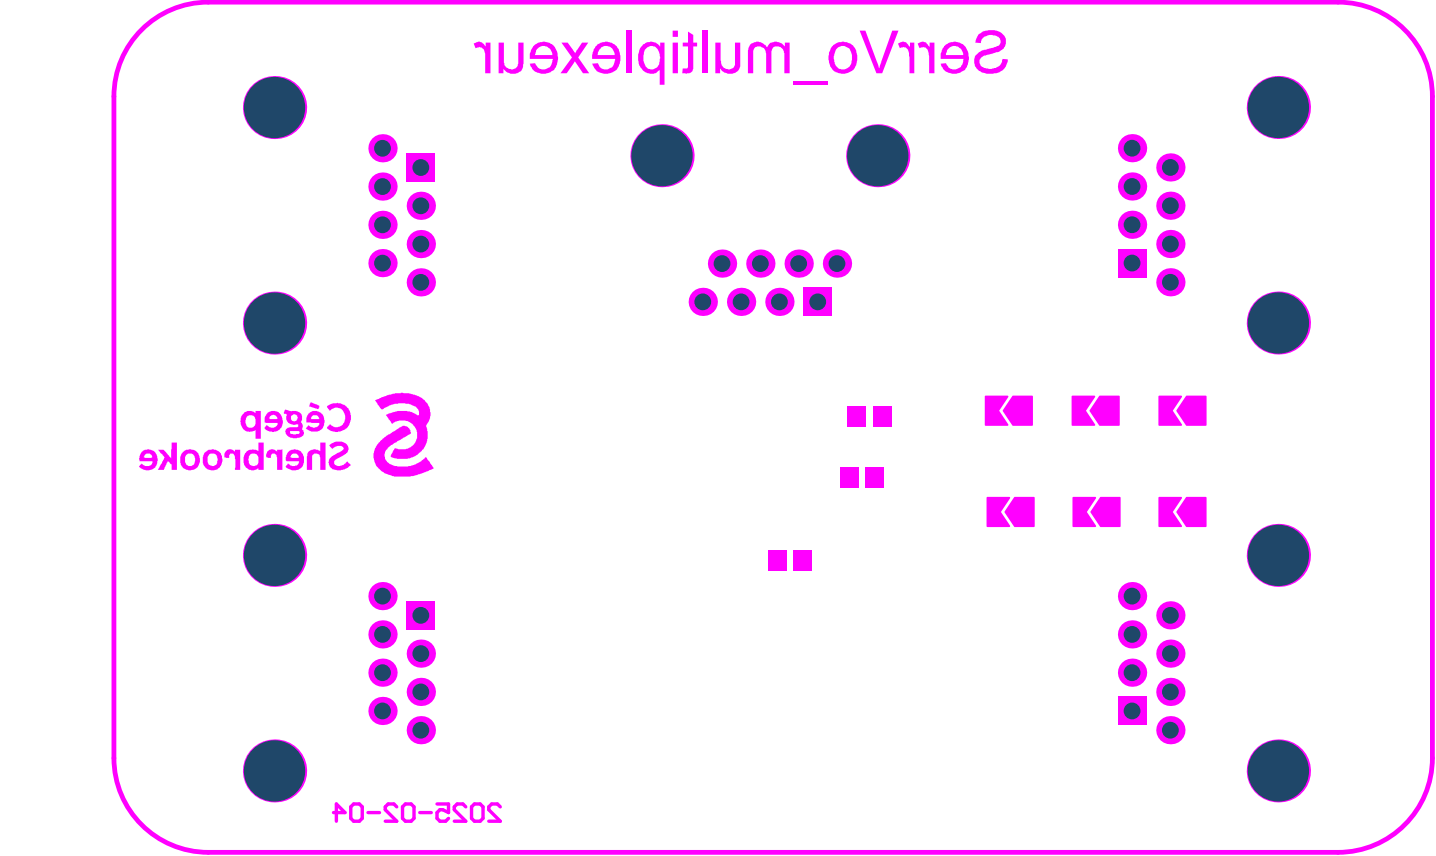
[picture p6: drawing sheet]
<svg xmlns="http://www.w3.org/2000/svg" width="253mm" height="151mm" viewBox="0 0 253 151" stroke-linecap="round" stroke-linejoin="round" font-family="sans-serif">
<path d="M24.5 5.8a16.6 16.6 0 0 1 12.2-5.4h199.3a16.6 16.6 0 0 1 16.7 16.6v116.7a16.6 16.6 0 0 1-16.7 16.6h-199.3a16.6 16.6 0 0 1-16.6-16.6v-116.7a16.6 16.6 0 0 1 4.4-11.2z" fill="none" stroke="#f0f" stroke-width=".84"/>
<g fill="#f0f">
<path d="M172.5 6.2a3.4 3.4 0 0 1 4.5 0 1.87 1.87 0 0 1-1.3 3l-1.2 .4a2.06 2.06 0 0 0-1.6 .9 1.25 1.25 0 0 0 1.2 1.6 2.35 2.35 0 0 0 2.5-.9l.2-.8 1 .1a2.81 2.81 0 0 1-3.3 2.5 2.68 2.68 0 0 1-2.7-1.9 1.93 1.93 0 0 1 1.4-2.1l1.4-.5a2.88 2.88 0 0 0 1.8-.7 1.12 1.12 0 0 0-1.3-1.6 2.07 2.07 0 0 0-2 .8l-.1 .6-1-.1z"/>
<path d="M161.9 7.7a1.26 1.26 0 0 1 2 .5l.1 .1v-.8h.8v5.4h-.9l-.1-3.3a1.1 1.1 0 0 0-1.3-1.2l-.3 .1z"/>
<path d="M158.4 7.7a1.26 1.26 0 0 1 2 .5l.1 .1v-.8h.8v5.4h-.9l-.1-3.3a1.1 1.1 0 0 0-1.3-1.2l-.3 .1z"/>
<path d="M151.6 5.4h1l2.5 6.7 2.3-6.7h1.1l-2.9 7.5h-1z"/>
<path d="M139.9 14.3h6.1v.7h-6.1z"/>
<path d="M132.3 7.9a1.97 1.97 0 0 1 3 .5 1.71 1.71 0 0 1 3-.4l.1 .3v-.8h.9v5.4h-.9v-3.1a1.36 1.36 0 0 0-2-1.4l-.3 .6v3.9h-1v-3.1a1.33 1.33 0 0 0-.5-1.3 1.33 1.33 0 0 0-1.4-.1l-.3 .6v3.9h-1v-4z"/>
<path d="M126.2 7.5h.9v3.1a1.48 1.48 0 0 0 1.2 1.6 1.08 1.08 0 0 0 1.1-.3 1.08 1.08 0 0 0 .2-1.2v-3.2h1v3.3a1.77 1.77 0 0 1-.6 1.9 1.77 1.77 0 0 1-2 .1 1.51 1.51 0 0 1-1-.7v.8h-.8z"/>
<path d="M123.9 5.4h.9v7.5h-.9z"/>
<path d="M121.4 5.6l.9 .6v1.3h.7v.7h-.7v3.1a1.9 1.9 0 0 1-.4 1.5l-.8 .2-.8-.1 .1-.8h.4a.51 .51 0 0 0 .6-.7v-3.2h-1v-.7h1z"/>
<path d="M110.5 5.4h1v7.5h-1z"/>
<path d="M99 7.5h1.1l1.3 1.7v.2l1.3-1.9h1.1l-1.8 2.6 1.9 2.8h-1.1l-1.4-2.1-1.4 2.1h-1.1l2-2.8z"/>
<path d="M88 7.5h.9v3.1a1.33 1.33 0 0 0 .8 1.5 1.33 1.33 0 0 0 1.6-.5l.1-4.1h.9v3.6a1.84 1.84 0 0 1-.9 1.7 1.84 1.84 0 0 1-1.9 0l-.7-.7v.8h-.8z"/>
<path d="M83.6 7.7a1.29 1.29 0 0 1 2.1 .6v-.8h.8v5.4h-.9v-3a1.31 1.31 0 0 0-.9-1.5l-.1-.1-.7 .2z"/>
<path d="M54.7 71.1l-.2 .6 1.1 .4a.45 .45 0 0 0 .6 0 .45 .45 0 0 0 .1-.5l-1.3-.6zM66.1 70.6l1 1.4a.3 .3 0 0 0 .3 .2 .3 .3 0 0 0 .3-.2l1.3-.6 1.2-.2a4.1 4.1 0 0 1 3.5 1l.2 .5a.34 .34 0 0 1 0 .4 .34 .34 0 0 1-.3 .1 4.7 4.7 0 0 0-4.3-.5l-1.2 .5 .8 1.1a.29 .29 0 0 0 .2 .4 .29 .29 0 0 0 .3-.1 2.6 2.6 0 0 1 3.9 .9 2.6 2.6 0 0 1-1.5 3.7h-.2a3.6 3.6 0 0 1-1.9-.1l-.7 1.2a.34 .34 0 0 0 0 .3 .34 .34 0 0 0 .3 .2l.7 .1h.8a4.3 4.3 0 0 0 4.6-3.4v-1.5l-.2-.7 .2-.6a3 3 0 0 0-.8-4.3l-.4-.4-1-.4-1-.2-1.5-.1-2.1 .3zM57.7 71.6l.1 .4 .4 .5a1.53 1.53 0 0 1 1.7-.5 1.53 1.53 0 0 1 1 1.4v.3a1.56 1.56 0 0 1-.9 1.5 1.56 1.56 0 0 1-1.8-.3l-.3 .3a.3 .3 0 0 0-.2 .3 .3 .3 0 0 0 .3 .3l.4 .2 .5 .1a2.68 2.68 0 0 0 2.5-.8l.3-.6a2.55 2.55 0 0 0-.7-3.1 3.3 3.3 0 0 0-3.2 0zM50.2 72.3l-.1 .4a.24 .24 0 0 0 0 .3 .24 .24 0 0 0 .4 0l.1 .1a1.35 1.35 0 0 0 .3 1.5 1.35 1.35 0 0 0 1.4 .3 .23 .23 0 0 1 .3 .1 .23 .23 0 0 1-.1 .3l-1.3 .1a.83 .83 0 0 0-.8 .6 .83 .83 0 0 0 .3 .9 2.19 2.19 0 0 0 2.8-.2v-.7a.28 .28 0 0 1-.2-.2 .28 .28 0 0 1 .1-.4v-.5a.53 .53 0 0 1-.1-.9 1.29 1.29 0 0 0-1.6-1.5l-.4 .1-.8-.4zM42.8 73.1a1.98 1.98 0 0 0 .6 2.9l.1 .1a2.2 2.2 0 0 0 1.5-.2l.1 1.5h.9v-4.9h-.9v.3l-.2-.1a1.6 1.6 0 0 0-1.9 .1zM47.6 73.4a.78 .78 0 0 1 .8-.2 .78 .78 0 0 1 .6 .6l-1 .1a.3 .3 0 0 1-.5-.1 .3 .3 0 0 1 .1-.4zM54.9 73.6a.78 .78 0 0 1 .8-.4 .78 .78 0 0 1 .6 .6l-1.4 .1zM51.3 73.7a.61 .61 0 0 1 1.2 0 .61 .61 0 0 1-1.2 0zM43.5 73.6a.93 .93 0 0 1 1.1-.2 .93 .93 0 0 1 .5 1 .9 .9 0 0 1-.9 1 .9 .9 0 0 1-.9-1zM54.4 73v.1a1.49 1.49 0 0 0-.4 1.4l2.4 .1a1.09 1.09 0 0 1-1.6 .7l-.4-.3-.3 .4a.3 .3 0 0 0 0 .3 .3 .3 0 0 0 .3 .2 1.84 1.84 0 0 0 2.9-1.5l-.3-1.1a1.61 1.61 0 0 0-2.6-.3zM47 73a1.53 1.53 0 0 0-.2 1.5l1.7 .1a.28 .28 0 0 1 .4 0 .28 .28 0 0 1 .1 .3 1.19 1.19 0 0 1-2 0l-.1 .3a.34 .34 0 0 0 0 .6 2.05 2.05 0 0 0 2.8-.5 2.19 2.19 0 0 0 0-1.7 1.56 1.56 0 0 0-2.5-.7zM51.2 76h1.2a.29 .29 0 0 1 .5 .3 .29 .29 0 0 1-.5 .2h-.8a.37 .37 0 0 1-.4-.1 .37 .37 0 0 1 0-.4zM58.1 78.5a.53 .53 0 0 0 .3 .5 .53 .53 0 0 0 .6-.1 1.26 1.26 0 0 1 1.6 0v.1a.34 .34 0 0 1-.3 .5l-.8 .4a3 3 0 0 0-1.5 1.2v.2a1.44 1.44 0 0 0 1.5 1.7 3.2 3.2 0 0 0 2.4-1l-.7-.6a1.67 1.67 0 0 1-2.1 .6 .64 .64 0 0 1-.2-.6 .64 .64 0 0 1 .6-.5l.6-.4a1.73 1.73 0 0 0 1.4-1.3 1.55 1.55 0 0 0-2-1.3l-.6 .1zM47.1 79.7l-.2 .5a.47 .47 0 0 0 .5 .6h.4a.53 .53 0 0 1 .4-.8 .53 .53 0 0 1 .6 .6l.1 2.3h.9v-3.7l-.5 .1a.28 .28 0 0 0-.3 0 .28 .28 0 0 0-.1 .4 1.14 1.14 0 0 0-1.8 0zM39.7 79.7l-.1 .6a.34 .34 0 0 0 .2 .5h.6a.49 .49 0 0 1 .2-.7 .49 .49 0 0 1 .7 .2l.2 .7-.1 1.9h1v-3.6h-1v.4a1.05 1.05 0 0 0-1.7 0zM25.5 80.3a.79 .79 0 0 1 .8-.3 .79 .79 0 0 1 .6 .6l-.2 .2h-1.2l-.1-.1zM51.3 80.3a.77 .77 0 0 1 .9-.3 .77 .77 0 0 1 .5 .8h-1.3a.24 .24 0 0 1-.2-.2 .24 .24 0 0 1 .1-.3zM32.8 80.3a.98 .98 0 0 1 1.2-.2 .98 .98 0 0 1 .4 1.2 .91 .91 0 0 1-1 .9 .91 .91 0 0 1-.8-1.2v-.4zM36.9 80.2a.96 .96 0 0 1 1-.1 .96 .96 0 0 1 .5 1 1.03 1.03 0 0 1-.8 1.1 .93 .93 0 0 1-1-1.2v-.4zM44 80.3a.94 .94 0 0 1 1.2-.2 .94 .94 0 0 1 .4 1.2 .85 .85 0 0 1-.9 .9 .85 .85 0 0 1-.8-.9l-.1-.4zM66.8 78.1a3.5 3.5 0 0 0 2 5.7l.7 .3h2.9l1.9-.5 1.8-.8a.27 .27 0 0 0 .3-.2 .27 .27 0 0 0-.1-.3l-1.2-1.7-.8 .8-1.8 .8-2.4 .1-1.1-.3a1.75 1.75 0 0 1-1.2-1.6 1.75 1.75 0 0 1 1-1.7l.7-.6h.4l2.2-1.5a.29 .29 0 0 0 .4-.1 .29 .29 0 0 0-.1-.4 1.18 1.18 0 0 0-.8-.9 1.18 1.18 0 0 0-1.2 .3l-2.2 1.3zM27.9 79.3l.9 1a.48 .48 0 0 1 0 .9l-.2 .5-.2 .1-.6 1.1h1.1l.6-1.5h.2l.2 .1a1.11 1.11 0 0 1 .4 1.4h.9v-4.8h-.9l-.1 2.8-1.4-1.6zM54.5 79.6v.1a.67 .67 0 0 0-.3 .7l-.1 2.5h1v-1.5a1.33 1.33 0 0 1 .3-1.4h.1a.8 .8 0 0 1 1 .9v2h.9v-4.8h-.9v1.1a.21 .21 0 0 1 0 .3 .21 .21 0 0 1-.3 0v-.1a1.72 1.72 0 0 0-1.7 .2zM32.2 79.8a2.28 2.28 0 0 0 .2 2.8 2.08 2.08 0 0 0 2.6-.4 2.01 2.01 0 0 0-.7-2.8l-.6-.1a1.63 1.63 0 0 0-1.5 .5zM36 79.9v.1a1.91 1.91 0 0 0 1 2.9 1.71 1.71 0 0 0 2.2-2.2 1.57 1.57 0 0 0-2-1.4h-.4zM24.9 79.8a1.92 1.92 0 0 0-.3 1.6h2a.23 .23 0 0 1 .3 .1 .23 .23 0 0 1-.1 .3 1.1 1.1 0 0 1-1.7 .1l-.2-.1-.2 .2a.26 .26 0 0 0-.2 .3 .26 .26 0 0 0 .3 .2 1.83 1.83 0 0 0 2.9-.8v-.2a1.91 1.91 0 0 0-.6-2 1.74 1.74 0 0 0-2 .1zM43.2 79.9a2.16 2.16 0 0 0 .6 2.9 1.51 1.51 0 0 0 1.7-.2l.1-.1v.4h.9v-4.8h-.9v1.5l-.2-.1a1.97 1.97 0 0 0-2 .3zM50.7 79.9l-.3 .7a.52 .52 0 0 0 .3 .8h1.6a.26 .26 0 0 1 .5 0 .26 .26 0 0 1-.2 .4 1.06 1.06 0 0 1-1.7 0h-.2v.2a.3 .3 0 0 0-.3 .4 .3 .3 0 0 0 .3 .2 1.82 1.82 0 0 0 2.7-.6l.2-.6a1.77 1.77 0 0 0-2.2-2.1z"/>
<path d="M167.2 8.6a1.58 1.58 0 0 1 1.7-.3 1.58 1.58 0 0 1 1 1.4h-3zM166.5 8.1l-.3 .7a2.31 2.31 0 0 0-.3 1.6h4.1l-.1 .1a1.5 1.5 0 0 1-.9 1.6 1.49 1.49 0 0 1-2.1-.8v-.2l-1 .1 .1 .2a2.44 2.44 0 0 0 3.9 1.1l.2-.1a3.2 3.2 0 0 0-.4-4.6 2.84 2.84 0 0 0-3.2 .3z"/>
<path d="M147.5 8.7a1.61 1.61 0 0 1 1.8-.4 1.61 1.61 0 0 1 1 1.7v.2a1.81 1.81 0 0 1-1.4 2 1.6 1.6 0 0 1-1.8-1.6v-.7zM146.7 8.2a3.5 3.5 0 0 0 .4 4.4 2.67 2.67 0 0 0 3.9-1.1 3.5 3.5 0 0 0-.7-3.6h-.1a2.86 2.86 0 0 0-3.5 .3z"/>
<path d="M118.6 5.4v1.1h1v-1.1zM118.6 7.5v5.4h1v-5.4z"/>
<path d="M113.4 7.9a3.5 3.5 0 0 0-.3 4.1 2.05 2.05 0 0 0 3.3 .3v2.7h.8v-7.5h-.7v.7a2.1 2.1 0 0 0-3.1-.3zM113.7 8.8a1.38 1.38 0 0 1 1.5-.6 1.38 1.38 0 0 1 1.1 1.2l.1 .3a2.4 2.4 0 0 1-.7 2.3 1.26 1.26 0 0 1-2-.9l-.2-.4v-.9z"/>
<path d="M105.8 8.6a1.53 1.53 0 0 1 1.7-.3 1.53 1.53 0 0 1 .9 1.4h-3zM105 8.2l-.5 1.1-.1 1.1h4.1a1.66 1.66 0 0 1-.9 1.6 1.66 1.66 0 0 1-1.8-.2l-.3-.7-1.1 .1a2.57 2.57 0 0 0 4.2 1.2 3.3 3.3 0 0 0-.3-4.6 2.79 2.79 0 0 0-3.3 .4z"/>
<path d="M94.7 8.6a1.58 1.58 0 0 1 1.7-.3 1.58 1.58 0 0 1 1 1.4h-3zM94 8.1l-.3 .7a2.31 2.31 0 0 0-.3 1.6h4.1a1.67 1.67 0 0 1-.8 1.6 1.67 1.67 0 0 1-1.8-.1l-.5-.8-1 .1 .1 .2a2.44 2.44 0 0 0 3.9 1.1l.2-.1a3.3 3.3 0 0 0-.3-4.6 2.96 2.96 0 0 0-3.3 .3z"/>
</g>
<path d="M58.8 143.3h2.1l-1.6-1.5v3.1M62.4 141.8h1l.5 .5v2l-.5 .6h-1l-.5-.6v-2zM64.9 143.3h2M70 142.3l-.5-.5h-1l-.5 .5v.5l2 2.1h-2M71 142.3l.5-.5h1l.5 .5v2l-.5 .6h-1l-.5-.6zM74 143.3h2.1M77.1 141.8h2v1.5l-1-.5h-.5l-.5 .5v1l.5 .6h1l.5-.6M82.2 142.3l-.5-.5h-1.1l-.5 .5v.5l2.1 2.1h-2.1M83.7 141.8h1l.5 .5v2l-.5 .6h-1l-.5-.6v-2zM88.2 142.3l-.5-.5h-1l-.5 .5v.5l2 2.1h-2" fill="none" stroke="#f0f" stroke-width=".6"/>
<circle cx="67.5" cy="125.4" r="2.49" fill="#f0f"/>
<circle cx="67.5" cy="125.4" r="1.48" fill="#1f4769"/>
<circle cx="74.2" cy="122" r="2.49" fill="#f0f"/>
<circle cx="74.2" cy="122" r="1.48" fill="#1f4769"/>
<circle cx="74.2" cy="128.8" r="2.49" fill="#f0f"/>
<circle cx="74.2" cy="128.8" r="1.48" fill="#1f4769"/>
<circle cx="74.2" cy="115.3" r="2.49" fill="#f0f"/>
<circle cx="74.2" cy="115.3" r="1.48" fill="#1f4769"/>
<circle cx="67.5" cy="111.9" r="2.49" fill="#f0f"/>
<circle cx="67.5" cy="111.9" r="1.48" fill="#1f4769"/>
<circle cx="67.5" cy="118.7" r="2.49" fill="#f0f"/>
<circle cx="67.5" cy="118.7" r="1.48" fill="#1f4769"/>
<circle cx="67.5" cy="105.1" r="2.49" fill="#f0f"/>
<circle cx="67.5" cy="105.1" r="1.48" fill="#1f4769"/>
<path d="M71.7 106h5v5h-5z" fill-rule="evenodd" fill="#f0f"/>
<circle cx="74.2" cy="108.5" r="1.48" fill="#1f4769"/>
<circle cx="67.5" cy="46.4" r="2.49" fill="#f0f"/>
<circle cx="67.5" cy="46.4" r="1.48" fill="#1f4769"/>
<path d="M71.7 27.1h5v4.9h-5z" fill-rule="evenodd" fill="#f0f"/>
<circle cx="74.2" cy="29.5" r="1.48" fill="#1f4769"/>
<circle cx="67.5" cy="26.2" r="2.49" fill="#f0f"/>
<circle cx="67.5" cy="26.2" r="1.48" fill="#1f4769"/>
<circle cx="67.5" cy="32.9" r="2.49" fill="#f0f"/>
<circle cx="67.5" cy="32.9" r="1.48" fill="#1f4769"/>
<circle cx="74.2" cy="49.8" r="2.49" fill="#f0f"/>
<circle cx="74.2" cy="49.8" r="1.48" fill="#1f4769"/>
<circle cx="67.5" cy="39.7" r="2.49" fill="#f0f"/>
<circle cx="67.5" cy="39.7" r="1.48" fill="#1f4769"/>
<circle cx="74.2" cy="43.1" r="2.49" fill="#f0f"/>
<circle cx="74.2" cy="43.1" r="1.48" fill="#1f4769"/>
<circle cx="74.2" cy="36.3" r="2.49" fill="#f0f"/>
<circle cx="74.2" cy="36.3" r="1.48" fill="#1f4769"/>
<circle cx="154.8" cy="27.5" r="5.6" fill="#f0f"/>
<circle cx="154.8" cy="27.5" r="5.4" fill="#1f4769"/>
<circle cx="225.5" cy="19" r="5.6" fill="#f0f"/>
<circle cx="225.5" cy="19" r="5.4" fill="#1f4769"/>
<circle cx="116.8" cy="27.5" r="5.6" fill="#f0f"/>
<circle cx="116.8" cy="27.5" r="5.4" fill="#1f4769"/>
<circle cx="48.4" cy="98" r="5.6" fill="#f0f"/>
<circle cx="48.4" cy="98" r="5.4" fill="#1f4769"/>
<circle cx="48.4" cy="136" r="5.6" fill="#f0f"/>
<circle cx="48.4" cy="136" r="5.4" fill="#1f4769"/>
<circle cx="48.4" cy="19" r="5.6" fill="#f0f"/>
<circle cx="48.4" cy="19" r="5.4" fill="#1f4769"/>
<circle cx="48.4" cy="57" r="5.6" fill="#f0f"/>
<circle cx="48.4" cy="57" r="5.4" fill="#1f4769"/>
<circle cx="206.4" cy="108.5" r="2.49" fill="#f0f"/>
<circle cx="206.4" cy="108.5" r="1.48" fill="#1f4769"/>
<circle cx="225.5" cy="136" r="5.6" fill="#f0f"/>
<circle cx="225.5" cy="136" r="5.4" fill="#1f4769"/>
<circle cx="225.5" cy="98" r="5.6" fill="#f0f"/>
<circle cx="225.5" cy="98" r="5.4" fill="#1f4769"/>
<circle cx="199.7" cy="111.9" r="2.49" fill="#f0f"/>
<circle cx="199.7" cy="111.9" r="1.48" fill="#1f4769"/>
<path d="M197.2 122.9h5v5h-5z" fill-rule="evenodd" fill="#f0f"/>
<circle cx="199.7" cy="125.4" r="1.48" fill="#1f4769"/>
<circle cx="206.4" cy="128.8" r="2.49" fill="#f0f"/>
<circle cx="206.4" cy="128.8" r="1.48" fill="#1f4769"/>
<circle cx="206.4" cy="115.3" r="2.49" fill="#f0f"/>
<circle cx="206.4" cy="115.3" r="1.48" fill="#1f4769"/>
<circle cx="206.4" cy="122" r="2.49" fill="#f0f"/>
<circle cx="206.4" cy="122" r="1.48" fill="#1f4769"/>
<circle cx="199.7" cy="118.7" r="2.49" fill="#f0f"/>
<circle cx="199.7" cy="118.7" r="1.48" fill="#1f4769"/>
<path d="M141.7 50.8h5v4.9h-5z" fill-rule="evenodd" fill="#f0f"/>
<circle cx="144.2" cy="53.2" r="1.48" fill="#1f4769"/>
<circle cx="147.6" cy="46.5" r="2.49" fill="#f0f"/>
<circle cx="147.6" cy="46.5" r="1.48" fill="#1f4769"/>
<path d="M197.2 43.9h5v5h-5z" fill-rule="evenodd" fill="#f0f"/>
<circle cx="199.7" cy="46.4" r="1.48" fill="#1f4769"/>
<circle cx="199.7" cy="32.9" r="2.49" fill="#f0f"/>
<circle cx="199.7" cy="32.9" r="1.48" fill="#1f4769"/>
<circle cx="199.7" cy="39.6" r="2.49" fill="#f0f"/>
<circle cx="199.7" cy="39.6" r="1.48" fill="#1f4769"/>
<circle cx="206.4" cy="36.3" r="2.49" fill="#f0f"/>
<circle cx="206.4" cy="36.3" r="1.48" fill="#1f4769"/>
<circle cx="225.5" cy="57" r="5.6" fill="#f0f"/>
<circle cx="225.5" cy="57" r="5.4" fill="#1f4769"/>
<circle cx="206.4" cy="29.5" r="2.49" fill="#f0f"/>
<circle cx="206.4" cy="29.5" r="1.48" fill="#1f4769"/>
<circle cx="206.4" cy="43" r="2.49" fill="#f0f"/>
<circle cx="206.4" cy="43" r="1.48" fill="#1f4769"/>
<circle cx="206.4" cy="49.8" r="2.49" fill="#f0f"/>
<circle cx="206.4" cy="49.8" r="1.48" fill="#1f4769"/>
<circle cx="199.7" cy="26.1" r="2.49" fill="#f0f"/>
<circle cx="199.7" cy="26.1" r="1.48" fill="#1f4769"/>
<circle cx="199.7" cy="105.1" r="2.49" fill="#f0f"/>
<circle cx="199.7" cy="105.1" r="1.48" fill="#1f4769"/>
<circle cx="130.7" cy="53.2" r="2.49" fill="#f0f"/>
<circle cx="130.7" cy="53.2" r="1.48" fill="#1f4769"/>
<circle cx="124" cy="53.2" r="2.49" fill="#f0f"/>
<circle cx="124" cy="53.2" r="1.48" fill="#1f4769"/>
<circle cx="137.5" cy="53.2" r="2.49" fill="#f0f"/>
<circle cx="137.5" cy="53.2" r="1.48" fill="#1f4769"/>
<circle cx="140.9" cy="46.5" r="2.49" fill="#f0f"/>
<circle cx="140.9" cy="46.5" r="1.48" fill="#1f4769"/>
<circle cx="134.1" cy="46.5" r="2.49" fill="#f0f"/>
<circle cx="134.1" cy="46.5" r="1.48" fill="#1f4769"/>
<circle cx="127.4" cy="46.5" r="2.49" fill="#f0f"/>
<circle cx="127.4" cy="46.5" r="1.48" fill="#1f4769"/>
<g fill="#f0f">
<path d="M174.1 87.7h4.1v.2l-1.6 2.4 1.6 2.4-.1 .2h-4.1z"/>
<path d="M178.9 87.7h3.6l-.1 5.2h-3.5l-1.7-2.6z"/>
<path d="M204.4 87.7h4.1v.2l-1.6 2.4 1.6 2.4-.1 .2h-4z"/>
<path d="M209.2 87.7h3.6v5.2h-3.6l-1.7-2.6z"/>
<path d="M189.2 87.7h4.1v.2l-1.6 2.4 1.6 2.4v.2h-4.1z"/>
<path d="M194.1 87.7h3.5v5.2h-3.6l-1.7-2.6z"/>
<path d="M204.4 69.8l4.1 .1v.1l-1.6 2.4 1.6 2.4-.1 .3-4-.1z"/>
<path d="M209.2 69.8l3.6 .1v5.2l-3.6-.1-1.7-2.6z"/>
<path d="M173.8 69.8l4 .1v.1l-1.6 2.4 1.6 2.4v.3l-4.1-.1z"/>
<path d="M178.6 69.8l3.6 .1-.1 5.2-3.5-.1-1.7-2.6z"/>
<path d="M189.1 69.8l4.1 .1v.1l-1.6 2.4 1.6 2.4-.1 .3-4.1-.1z"/>
<path d="M193.9 69.8l3.6 .1-.1 5.2-3.5-.1-1.7-2.6z"/>
</g>
<g fill="#f0f">
<path d="M149.4 71.7h3.4v3.7h-3.4z" fill-rule="evenodd"/>
<path d="M153.9 71.7h3.4v3.7h-3.4z" fill-rule="evenodd"/>
<path d="M139.9 97h3.4v3.6h-3.4z" fill-rule="evenodd"/>
<path d="M135.4 97h3.4v3.6h-3.4z" fill-rule="evenodd"/>
<path d="M152.6 82.3h3.3v3.7h-3.3z" fill-rule="evenodd"/>
<path d="M148.1 82.3h3.3v3.7h-3.3z" fill-rule="evenodd"/>
</g>
</svg>
